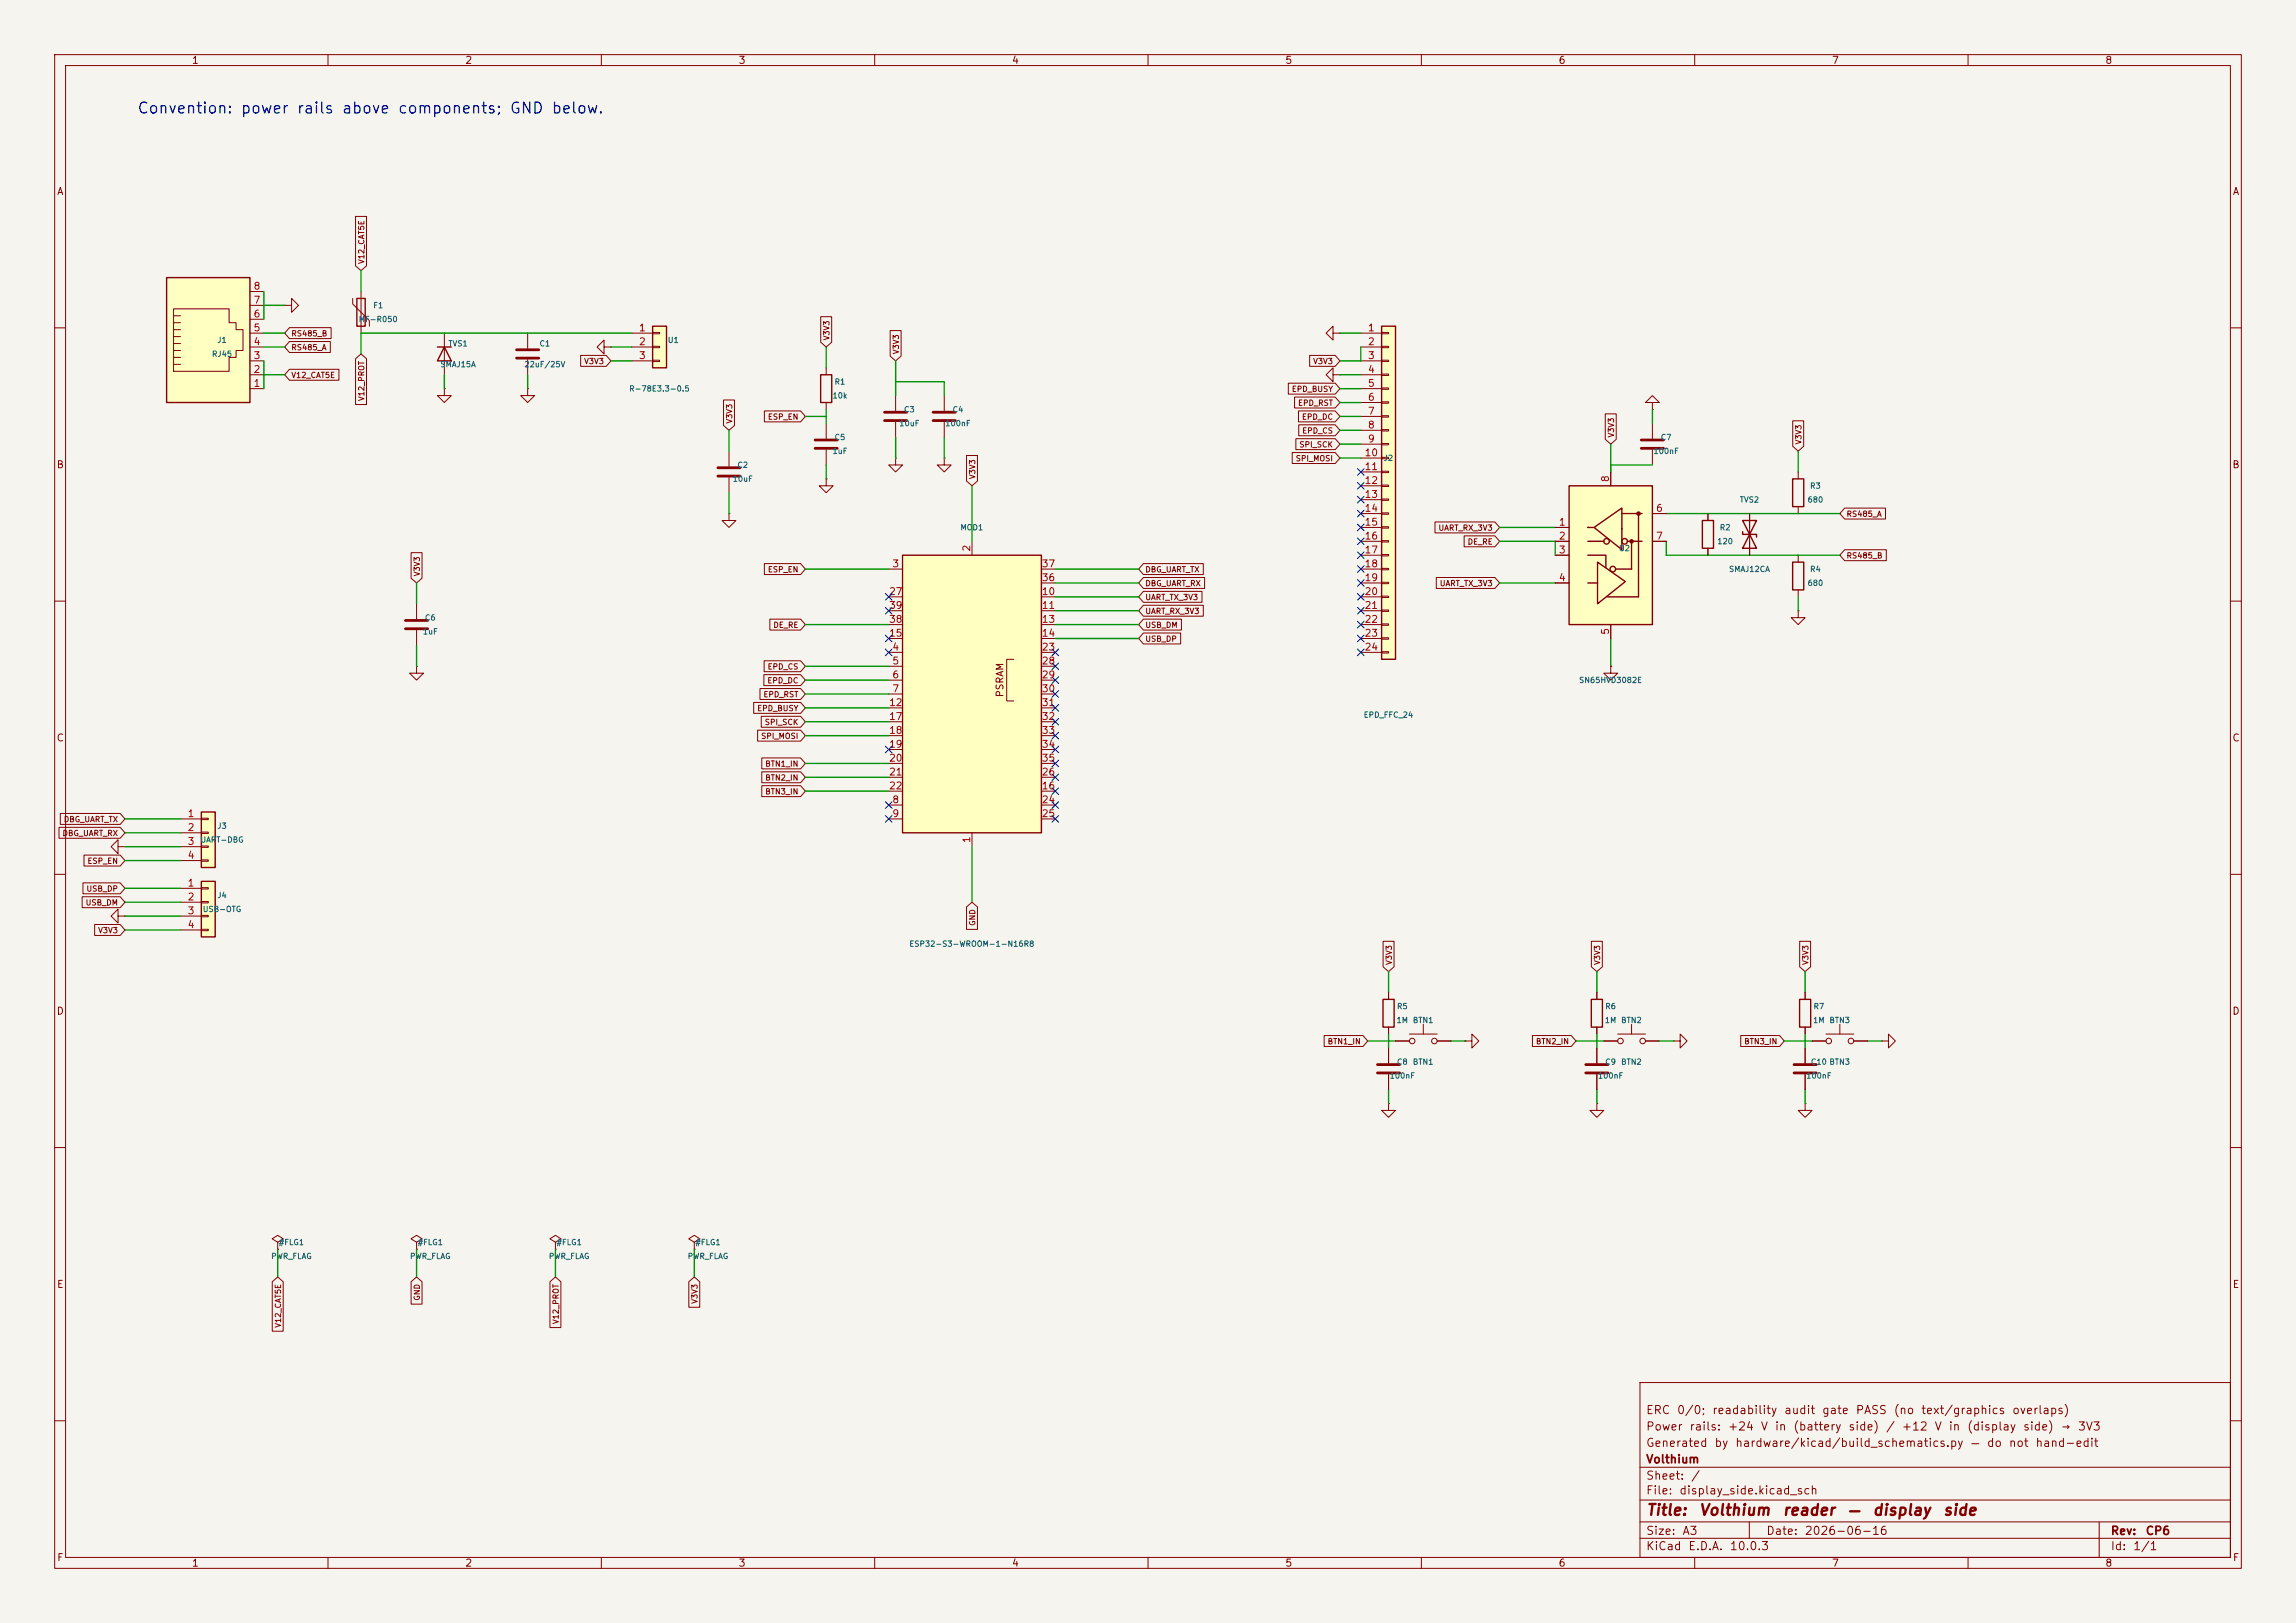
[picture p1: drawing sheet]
<svg xmlns="http://www.w3.org/2000/svg" width="420mm" height="297mm" viewBox="0 0 420 297" stroke-linecap="round" stroke-linejoin="round" font-family="sans-serif">
<defs><g id="words">
<text font-size="2" fill="#0000c2" x="25" y="21.3">Convention: power rails above components; GND below.</text>
<g font-size="2" fill="#840000">
<text x="301" y="277.8">Title:</text>
<text x="310.7" y="277.8">Volthium</text>
<text x="325.9" y="277.8">reader</text>
<text x="337.8" y="277.8">—</text>
<text x="342.4" y="277.8">display</text>
<text x="355.3" y="277.8">side</text>
</g>
<g font-size="1.5" fill="#840000">
<text x="301" y="262.1">Power</text>
<text x="301" y="259.1">ERC</text>
<text x="306.6" y="259.1">0/0;</text>
<text x="308.9" y="262.1">rails:</text>
<text x="313.1" y="259.1">readability</text>
<text x="315.9" y="262.1">+24</text>
<text x="322" y="262.1">V</text>
<text x="324.5" y="262.1">in</text>
<text x="326.2" y="259.1">audit</text>
<text x="327.9" y="262.1">(battery</text>
<text x="333.2" y="259.1">gate</text>
<text x="338" y="262.1">side)</text>
<text x="339.3" y="259.1">PASS</text>
<text x="344.9" y="262.1">/</text>
<text x="346.3" y="259.1">(no</text>
<text x="347.7" y="262.1">+12</text>
<text x="351.3" y="259.1">text/graphics</text>
<text x="353.8" y="262.1">V</text>
<text x="356.3" y="262.1">in</text>
<text x="359.7" y="262.1">(display</text>
<text x="368" y="259.1">overlaps)</text>
<text x="369.9" y="262.1">side)</text>
<text x="376.8" y="262.1">→</text>
<text x="380" y="262.1">3V3</text>
<text x="301" y="268.1">Volthium</text>
<text x="301" y="265.1">Generated</text>
<text x="313.5" y="265.1">by</text>
<text x="317.3" y="265.1">hardware/kicad/build_schematics.py</text>
<text x="360.3" y="265.1">—</text>
<text x="363.3" y="265.1">do</text>
<text x="367.3" y="265.1">not</text>
<text x="372.2" y="265.1">hand-edit</text>
<text x="301" y="273.8">File:</text>
<text x="301" y="271.1">Sheet:</text>
<text x="307.1" y="273.8">display_side.kicad_sch</text>
<text x="309.2" y="271.1">/</text>
<text x="301" y="281.2">Size:</text>
<text x="307.6" y="281.2">A3</text>
<text x="323" y="281.2">Date:</text>
<text x="330" y="281.2">2026-06-16</text>
<text x="386" y="281.2">Rev:</text>
<text x="392.4" y="281.2">CP6</text>
<text x="301" y="284">KiCad</text>
<text x="308.7" y="284">E.D.A.</text>
<text x="316.3" y="284">10.0.3</text>
<text x="386" y="284">Id:</text>
<text x="390.1" y="284">1/1</text>
</g>
<g font-size="1.3" fill="#840000">
<text x="35" y="12">1</text>
<text x="85" y="12">2</text>
<text x="135" y="12">3</text>
<text x="185" y="12">4</text>
<text x="235" y="12">5</text>
<text x="285" y="12">6</text>
<text x="335" y="12">7</text>
<text x="385" y="12">8</text>
<text x="10.3" y="36">A</text>
<text x="408.3" y="36">A</text>
<text x="10.3" y="86">B</text>
<text x="408.2" y="86">B</text>
<text x="183.9" y="127.7" transform="rotate(-90 183.9 127.7)">PSRAM</text>
<text x="10.3" y="136">C</text>
<text x="408.2" y="136">C</text>
<text x="10.3" y="186">D</text>
<text x="408.2" y="186">D</text>
<text x="10.3" y="236">E</text>
<text x="408.3" y="236">E</text>
<text x="10.3" y="286">F</text>
<text x="35" y="287">1</text>
<text x="85" y="287">2</text>
<text x="135" y="287">3</text>
<text x="185" y="287">4</text>
<text x="235" y="287">5</text>
<text x="285" y="287">6</text>
<text x="335" y="287">7</text>
<text x="385" y="287">8</text>
<text x="408.3" y="286">F</text>
</g>
<g font-size="1.3" fill="#a90000">
<text x="46.3" y="53.3">8</text>
<text x="46.3" y="58.4">6</text>
<text x="46.3" y="55.9">7</text>
<text x="46.3" y="63.5">4</text>
<text x="46.3" y="60.9">5</text>
<text x="116.8" y="60.9">1</text>
<text x="116.8" y="63.5">2</text>
<text x="250.1" y="60.9">1</text>
<text x="250.1" y="63.5">2</text>
<text x="46.3" y="71.1">1</text>
<text x="46.3" y="68.6">2</text>
<text x="46.3" y="66">3</text>
<text x="116.8" y="66">3</text>
<text x="250.1" y="66">3</text>
<text x="250.1" y="68.6">4</text>
<text x="250.1" y="71.1">5</text>
<text x="250.1" y="73.6">6</text>
<text x="250.1" y="76.2">7</text>
<text x="249.5" y="83.8">10</text>
<text x="250.1" y="78.7">8</text>
<text x="250.1" y="81.3">9</text>
<text x="249.5" y="86.3">11</text>
<text x="249.5" y="88.9">12</text>
<text x="294.6" y="88.3" transform="rotate(-90 294.6 88.3)">8</text>
<text x="249.5" y="91.4">13</text>
<text x="249.5" y="94">14</text>
<text x="302.8" y="94">6</text>
<text x="177.8" y="101" transform="rotate(-90 177.8 101)">2</text>
<text x="249.5" y="96.5">15</text>
<text x="249.5" y="99">16</text>
<text x="249.5" y="101.6">17</text>
<text x="285" y="96.5">1</text>
<text x="285" y="99">2</text>
<text x="285" y="101.6">3</text>
<text x="302.8" y="99">7</text>
<text x="163.1" y="104.1">3</text>
<text x="190.5" y="106.7">36</text>
<text x="190.5" y="104.1">37</text>
<text x="249.5" y="104.1">18</text>
<text x="249.5" y="106.7">19</text>
<text x="285" y="106.7">4</text>
<text x="162.5" y="109.2">27</text>
<text x="162.5" y="111.7">39</text>
<text x="190.5" y="109.2">10</text>
<text x="190.5" y="111.7">11</text>
<text x="249.5" y="109.2">20</text>
<text x="249.5" y="111.7">21</text>
<text x="162.5" y="116.8">15</text>
<text x="162.5" y="114.3">38</text>
<text x="163.1" y="119.4">4</text>
<text x="190.5" y="114.3">13</text>
<text x="190.5" y="116.8">14</text>
<text x="190.5" y="119.4">23</text>
<text x="249.5" y="114.3">22</text>
<text x="249.5" y="116.8">23</text>
<text x="249.5" y="119.4">24</text>
<text x="294.6" y="116.3" transform="rotate(-90 294.6 116.3)">5</text>
<text x="163.1" y="121.9">5</text>
<text x="163.1" y="124.4">6</text>
<text x="190.5" y="121.9">28</text>
<text x="190.5" y="124.4">29</text>
<text x="162.5" y="129.5">12</text>
<text x="163.1" y="127">7</text>
<text x="190.5" y="127">30</text>
<text x="190.5" y="129.5">31</text>
<text x="162.5" y="132.1">17</text>
<text x="162.5" y="134.6">18</text>
<text x="162.5" y="137.1">19</text>
<text x="190.5" y="132.1">32</text>
<text x="190.5" y="134.6">33</text>
<text x="190.5" y="137.1">34</text>
<text x="162.5" y="139.7">20</text>
<text x="162.5" y="142.2">21</text>
<text x="190.5" y="142.2">26</text>
<text x="190.5" y="139.7">35</text>
<text x="34.2" y="149.8">1</text>
<text x="162.5" y="144.8">22</text>
<text x="163.1" y="147.3">8</text>
<text x="163.1" y="149.8">9</text>
<text x="190.5" y="144.8">16</text>
<text x="190.5" y="147.3">24</text>
<text x="190.5" y="149.8">25</text>
<text x="34.2" y="152.4">2</text>
<text x="34.2" y="154.9">3</text>
<text x="177.8" y="154.4" transform="rotate(-90 177.8 154.4)">1</text>
<text x="34.2" y="157.5">4</text>
<text x="34.2" y="162.5">1</text>
<text x="34.2" y="165.1">2</text>
<text x="34.2" y="167.6">3</text>
<text x="34.2" y="170.2">4</text>
</g>
<g font-size="1" fill="#840000">
<text x="66.9" y="48.4" transform="rotate(-90 66.9 48.4)">V12_CAT5E</text>
<text x="53.2" y="61.8">RS485_B</text>
<text x="53.2" y="64.3">RS485_A</text>
<text x="152" y="62.4" transform="rotate(-90 152 62.4)">V3V3</text>
<text x="164.7" y="64.9" transform="rotate(-90 164.7 64.9)">V3V3</text>
<text x="53.2" y="69.4">V12_CAT5E</text>
<text x="106.8" y="66.9">V3V3</text>
<text x="236.2" y="72">EPD_BUSY</text>
<text x="240.1" y="66.9">V3V3</text>
<text x="66.9" y="73.5" transform="rotate(-90 66.9 73.5)">V12_PROT</text>
<text x="134.2" y="77.6" transform="rotate(-90 134.2 77.6)">V3V3</text>
<text x="140.4" y="77">ESP_EN</text>
<text x="237.3" y="74.5">EPD_RST</text>
<text x="238.1" y="77">EPD_DC</text>
<text x="237.6" y="82.1">SPI_SCK</text>
<text x="238.1" y="79.6">EPD_CS</text>
<text x="295.5" y="80.2" transform="rotate(-90 295.5 80.2)">V3V3</text>
<text x="329.8" y="81.4" transform="rotate(-90 329.8 81.4)">V3V3</text>
<text x="178.6" y="87.8" transform="rotate(-90 178.6 87.8)">V3V3</text>
<text x="236.9" y="84.7">SPI_MOSI</text>
<text x="337.7" y="94.8">RS485_A</text>
<text x="263" y="97.4">UART_RX_3V3</text>
<text x="268.4" y="99.9">DE_RE</text>
<text x="77" y="105.6" transform="rotate(-90 77 105.6)">V3V3</text>
<text x="140.4" y="105">ESP_EN</text>
<text x="209.4" y="105">DBG_UART_TX</text>
<text x="209.4" y="107.5">DBG_UART_RX</text>
<text x="263.3" y="107.5">UART_TX_3V3</text>
<text x="337.7" y="102.4">RS485_B</text>
<text x="209.4" y="110.1">UART_TX_3V3</text>
<text x="209.4" y="112.6">UART_RX_3V3</text>
<text x="141.4" y="115.1">DE_RE</text>
<text x="209.4" y="117.7">USB_DP</text>
<text x="209.4" y="115.1">USB_DM</text>
<text x="140.3" y="125.3">EPD_DC</text>
<text x="140.3" y="122.8">EPD_CS</text>
<text x="138.4" y="130.4">EPD_BUSY</text>
<text x="139.6" y="127.8">EPD_RST</text>
<text x="139.1" y="135.5">SPI_MOSI</text>
<text x="139.8" y="132.9">SPI_SCK</text>
<text x="139.9" y="143.1">BTN2_IN</text>
<text x="139.9" y="140.5">BTN1_IN</text>
<text x="139.9" y="145.6">BTN3_IN</text>
<text x="11.3" y="153.2">DBG_UART_RX</text>
<text x="11.6" y="150.7">DBG_UART_TX</text>
<text x="15.9" y="158.3">ESP_EN</text>
<text x="15.6" y="165.9">USB_DM</text>
<text x="15.7" y="163.4">USB_DP</text>
<text x="17.9" y="171">V3V3</text>
<text x="178.6" y="169.5" transform="rotate(-90 178.6 169.5)">GND</text>
<text x="254.8" y="176.7" transform="rotate(-90 254.8 176.7)">V3V3</text>
<text x="292.9" y="176.7" transform="rotate(-90 292.9 176.7)">V3V3</text>
<text x="331" y="176.7" transform="rotate(-90 331 176.7)">V3V3</text>
<text x="242.8" y="191.3">BTN1_IN</text>
<text x="280.9" y="191.3">BTN2_IN</text>
<text x="319" y="191.3">BTN3_IN</text>
<text x="77" y="238.1" transform="rotate(-90 77 238.1)">GND</text>
<text x="127.8" y="238.7" transform="rotate(-90 127.8 238.7)">V3V3</text>
<text x="51.6" y="243.1" transform="rotate(-90 51.6 243.1)">V12_CAT5E</text>
<text x="102.4" y="242.4" transform="rotate(-90 102.4 242.4)">V12_PROT</text>
</g>
<g font-size="1" fill="#006464">
<text x="65.5" y="59.2">MF-R050</text>
<text x="68.2" y="56.6">F1</text>
<text x="38.7" y="65.5">RJ45</text>
<text x="39.7" y="63">J1</text>
<text x="81.9" y="63.6">TVS1</text>
<text x="98.6" y="63.6">C1</text>
<text x="122.1" y="63">U1</text>
<text x="80.5" y="67.4">SMAJ15A</text>
<text x="95.8" y="67.4">22uF/25V</text>
<text x="115" y="71.9">R-78E3.3-0.5</text>
<text x="152.6" y="70.6">R1</text>
<text x="152.2" y="73.2">10k</text>
<text x="165.3" y="75.7">C3</text>
<text x="174.2" y="75.7">C4</text>
<text x="152.2" y="83.3">1uF</text>
<text x="152.6" y="80.8">C5</text>
<text x="164.4" y="78.2">10uF</text>
<text x="172.8" y="78.2">100nF</text>
<text x="302.4" y="83.3">100nF</text>
<text x="303.7" y="80.8">C7</text>
<text x="133.9" y="88.4">10uF</text>
<text x="134.8" y="85.9">C2</text>
<text x="253" y="84.6">J2</text>
<text x="331" y="89.7">R3</text>
<text x="318.1" y="92.2">TVS2</text>
<text x="330.5" y="92.2">680</text>
<text x="175.6" y="97.3">MOD1</text>
<text x="296.1" y="101.1">U2</text>
<text x="314" y="99.8">120</text>
<text x="314.5" y="97.3">R2</text>
<text x="316.2" y="104.9">SMAJ12CA</text>
<text x="330.5" y="107.4">680</text>
<text x="331" y="104.9">R4</text>
<text x="77.6" y="113.8">C6</text>
<text x="77.3" y="116.3">1uF</text>
<text x="288.7" y="125.2">SN65HVD3082E</text>
<text x="249.3" y="131.6">EPD_FFC_24</text>
<text x="36.6" y="154.4">UART-DBG</text>
<text x="39.7" y="151.9">J3</text>
<text x="37" y="167.1">USB-OTG</text>
<text x="39.7" y="164.6">J4</text>
<text x="166.2" y="173.5">ESP32-S3-WROOM-1-N16R8</text>
<text x="255.4" y="184.9">R5</text>
<text x="293.5" y="184.9">R6</text>
<text x="331.6" y="184.9">R7</text>
<text x="255.4" y="187.5">1M</text>
<text x="258.3" y="187.5">BTN1</text>
<text x="293.5" y="187.5">1M</text>
<text x="296.4" y="187.5">BTN2</text>
<text x="331.6" y="187.5">1M</text>
<text x="334.5" y="187.5">BTN3</text>
<text x="254.1" y="197.6">100nF</text>
<text x="255.4" y="195.1">C8</text>
<text x="258.3" y="195.1">BTN1</text>
<text x="292.2" y="197.6">100nF</text>
<text x="293.5" y="195.1">C9</text>
<text x="296.4" y="195.1">BTN2</text>
<text x="330.3" y="197.6">100nF</text>
<text x="331.2" y="195.1">C10 BTN3</text>
<text x="49.5" y="230.6">PWR_FLAG</text>
<text x="50.9" y="228.1">#FLG1</text>
<text x="74.9" y="230.6">PWR_FLAG</text>
<text x="76.3" y="228.1">#FLG1</text>
<text x="100.3" y="230.6">PWR_FLAG</text>
<text x="101.7" y="228.1">#FLG1</text>
<text x="125.7" y="230.6">PWR_FLAG</text>
<text x="127.1" y="228.1">#FLG1</text>
</g>
</g></defs>
<path d="M0 0h420v297h-420z" fill="#f5f4ef" stroke="#f5f4ef" stroke-width=".18"/>
<g fill="none" stroke="#840000" stroke-width=".18">
<path d="M10 10h400v277h-400zM12 12h396v273h-396zM60 10v2M110 10v2M160 10v2M210 10v2M260 10v2M310 10v2M360 10v2M10 60h2M408 60h2M10 110h2"/>
<path d="M408 110h2M10 160h2M408 160h2M10 210h2M408 210h2M127 227.3l1-.6-1-.6-1 .6 1 .6v1.3M127 228.6h.1M300 253h108v32h-108zM10 260h2M300 278.5h108M300 274.5h108M300 268.5h108"/>
<path d="M320 278.5v3M384 278.5v6.5M408 260h2M60 285v2M110 285v2M160 285v2M210 285v2M260 285v2M300 281.5h108M310 285v2M360 285v2"/>
</g>
<path d="M30.5 50.8h15.2v22.9h-15.2z" fill="#ffffc2"/>
<g fill="none" stroke="#840000" stroke-width=".18">
<path d="M31.7 56.5h10.2v2.6h1.3v1.2h1.2v3.8h-1.2v1.3h-1.3v2.5h-10.2zM31.7 57.8h1.3M31.7 59.1h1.3M45.7 58.4h2.6M45.7 55.9h2.6M45.7 53.3h2.6M31.7 61.6h1.3M31.7 62.9h1.3M31.7 64.1h1.3M31.7 65.4h1.3M31.7 66.7h1.3M31.7 60.3h1.3"/>
<path d="M45.7 71.1h2.6M45.7 68.6h2.6M45.7 66h2.6M45.7 63.5h2.6M45.7 61h2.6M294.6 121.9v1.3h1.3l-1.3 1.3-1.2-1.3h1.2M294.6 121.9h.1M254 181.6v1.3M254 188v1.2M254 191.8v2.8M254 196.6v2.8M255.3 190.5h2.5"/>
<path d="M257.8 189.2h5.1M260.3 187.5v1.7M262.9 190.5h2.5M268 190.5h1.2v-1.3l1.3 1.3-1.3 1.3v-1.3M268 190.5h.1M292.1 181.6v1.3M292.1 188v1.2M292.1 191.8v2.8M292.1 196.6v2.8M293.4 190.5h2.5M295.9 189.2h5.1M298.4 187.5v1.7"/>
<path d="M301 190.5h2.5M306.1 190.5h1.2v-1.3l1.3 1.3-1.3 1.3v-1.3M306.1 190.5h.1M330.2 181.6v1.3M330.2 188v1.2M330.2 191.8v2.8M330.2 196.6v2.8M331.5 190.5h2.5M334 189.2h5.1M336.5 187.5v1.7M339.1 190.5h2.5M344.2 190.5h1.2v-1.3l1.3 1.3-1.3 1.3v-1.3"/>
<path d="M344.2 190.5h.1M254 201.9v1.3h1.3l-1.3 1.3-1.3-1.3h1.3M254 201.9h.1M292.1 201.9v1.3h1.3l-1.3 1.3-1.3-1.3h1.3M292.1 201.9h.1M330.2 201.9v1.3h1.3l-1.3 1.3-1.3-1.3h1.3M330.2 201.9h.1"/>
<circle cx="258.3" cy="190.5" r=".51"/>
<circle cx="262.4" cy="190.5" r=".51"/>
<circle cx="296.4" cy="190.5" r=".51"/>
<circle cx="300.5" cy="190.5" r=".51"/>
<circle cx="334.5" cy="190.5" r=".51"/>
<circle cx="338.6" cy="190.5" r=".51"/>
</g>
<path d="M30.5 50.8h15.2v22.9h-15.2zM253 182.9h2v5.1h-2zM291.1 182.9h2v5.1h-2zM329.2 182.9h2v5.1h-2z" fill="none" stroke="#840000" stroke-width=".25"/>
<path d="M252 194.8h4M252 196.3h4M290.1 194.8h4M290.1 196.3h4M328.2 194.8h4M328.2 196.3h4" fill="none" stroke="#840000" stroke-width=".51"/>
<path d="M287 88.9h15.3v25.4h-15.3z" fill="#ffffc2"/>
<g fill="none" stroke="#840000" stroke-width=".25">
<path d="M287 88.9h15.3v25.4h-15.3zM290.4 99.1h3M290.6 96.5h-.2h1.1M291.6 96.5l5.1-3.5v7.6zM296.7 94h3.7M297.7 99.1h2.7M298.4 99.1v5h-2.9M299.7 94v15.2h-5.7M327.9 87.6h2v5.1h-2zM290.4 101.6h3.4v2.3M290.4 106.7h1.7M292.2 102.9l5.1 3.5-5.1 4.1z"/>
<circle cx="293.9" cy="99.1" r=".51"/>
<circle cx="297.2" cy="99.1" r=".51"/>
<circle cx="295" cy="104.1" r=".51"/>
</g>
<g fill="#840000" stroke="#840000" stroke-width=".25">
<circle cx="298.5" cy="99.1" r=".28"/>
<circle cx="299.7" cy="94" r=".28"/>
</g>
<g fill="none" stroke="#840000" stroke-width=".18">
<path d="M284.5 96.5h2.5M284.5 99.1h2.5M294.6 86.4v2.5M302.3 99.1h2.5M302.3 94h2.5M328.9 86.4v1.2M328.9 92.7v1.3M76.2 110.5v2.8M76.2 115.3v2.8M284.5 101.6h2.5M284.5 106.7h2.5M294.6 114.3v2.5"/>
<path d="M328.9 111.8v1.2h1.3l-1.3 1.3-1.2-1.3h1.2M328.9 111.8h.1M76.2 121.9v1.3h1.3l-1.3 1.3-1.3-1.3h1.3M76.2 121.9h.1M21.6 154.9v-1.2l-1.3 1.2 1.3 1.3v-1.3h1.3M22.9 154.9h.1M21.6 167.6v-1.2l-1.3 1.2 1.3 1.3v-1.3h1.3M22.9 167.6h.1"/>
</g>
<path d="M74.2 113.5h4M74.2 115.1h4" fill="none" stroke="#840000" stroke-width=".51"/>
<path d="M36.8 148.6h2.6v10.2h-2.6z" fill="#ffffc2"/>
<path d="M36.8 148.6h2.6v10.2h-2.6z" fill="none" stroke="#840000" stroke-width=".25"/>
<path d="M33 149.9h3.8M33 152.4h3.8M33 154.9h3.8M33 157.5h3.8M36.8 149.7h1.3v.3h-1.3zM36.8 152.3h1.3v.2h-1.3zM36.8 154.8h1.3v.3h-1.3zM36.8 157.4h1.3v.2h-1.3z" fill="none" stroke="#840000" stroke-width=".18"/>
<path d="M36.8 161.3h2.6v10.2h-2.6z" fill="#ffffc2"/>
<path d="M311.4 95.3h2v5h-2zM318.8 95.3h2.5l-2.5 5h2.5zM318.8 97.3v.5h2.5v.5M327.9 102.9h2v5.1h-2zM36.8 161.3h2.6v10.2h-2.6z" fill="none" stroke="#840000" stroke-width=".25"/>
<g fill="none" stroke="#840000" stroke-width=".18">
<path d="M243.8 68.6v-1.3l-1.2 1.3 1.2 1.3v-1.3h1.3M243.8 61v-1.3l-1.2 1.3 1.2 1.2v-1.2h1.3M245.1 68.6h.1M245.1 61h.1M302.3 73.7h1.2l-1.2-1.3-1.3 1.3h1.3v1.2M302.3 74.9h.1M302.3 77.5v2.8M302.3 82.3v2.8M312.4 94v1.3M320 94v7.6M312.4 100.3v1.3M328.9 101.6v1.3"/>
<path d="M328.9 108v1.2M33 162.6h3.8M33 165.1h3.8M33 167.6h3.8M33 170.2h3.8M36.8 162.4h1.3v.3h-1.3zM36.8 165h1.3v.2h-1.3zM36.8 167.5h1.3v.3h-1.3zM36.8 170.1h1.3v.2h-1.3z"/>
</g>
<path d="M300.2 80.5h4.1M300.2 82h4.1" fill="none" stroke="#840000" stroke-width=".51"/>
<path d="M252.7 59.7h2.6v61h-2.6z" fill="#ffffc2"/>
<path d="M65.3 54.6h1.5v5.1h-1.5zM252.7 59.7h2.6v61h-2.6zM80 63.5h2.5M81.3 63.5l1.2 2.5h-2.5z" fill="none" stroke="#840000" stroke-width=".25"/>
<g fill="none" stroke="#840000" stroke-width=".18">
<path d="M52.1 55.9h1.2v-1.3l1.3 1.3-1.3 1.3v-1.3M52.1 55.9h.1M64.5 54.6v1l3.1 3.1v1M66 53.3v7.7M81.3 71.1v1.3h1.2l-1.2 1.3-1.3-1.3h1.3M81.3 71.1h.1M81.3 61v7.6M96.5 71.1v1.3h1.3l-1.3 1.3-1.3-1.3h1.3M96.5 71.1h.1M96.5 61v2.8M96.5 65.8v2.8M110.5 63.5v-1.3l-1.3 1.3 1.3 1.3v-1.3h1.3"/>
<path d="M111.8 63.5h.1M248.9 61h3.8M248.9 63.5h3.8M248.9 66h3.8M248.9 68.6h3.8M248.9 71.1h3.8M248.9 73.7h3.8M248.9 76.2h3.8M248.9 78.7h3.8M252.7 60.8h1.3v.3h-1.3zM252.7 63.4h1.3v.2h-1.3zM252.7 65.9h1.3v.3h-1.3z"/>
<path d="M252.7 68.5h1.3v.2h-1.3zM252.7 71h1.3v.2h-1.3zM252.7 73.5h1.3v.3h-1.3zM252.7 76.1h1.3v.2h-1.3zM252.7 78.6h1.3v.3h-1.3zM248.9 81.3h3.8M248.9 83.8h3.8M248.9 86.4h3.8M248.9 88.9h3.8M248.9 91.4h3.8M248.9 94h3.8M248.9 96.5h3.8"/>
<path d="M248.9 99.1h3.8M252.7 81.2h1.3v.2h-1.3zM252.7 83.7h1.3v.2h-1.3zM252.7 86.2h1.3v.3h-1.3zM252.7 88.8h1.3v.2h-1.3zM252.7 91.3h1.3v.3h-1.3zM252.7 93.9h1.3v.2h-1.3zM252.7 96.4h1.3v.2h-1.3zM252.7 98.9h1.3v.3h-1.3zM248.9 101.6h3.8M248.9 104.1h3.8M248.9 106.7h3.8"/>
<path d="M248.9 109.2h3.8M248.9 111.8h3.8M248.9 114.3h3.8M248.9 116.8h3.8M248.9 119.4h3.8M252.7 101.5h1.3v.2h-1.3zM252.7 104h1.3v.3h-1.3zM252.7 106.6h1.3v.2h-1.3zM252.7 109.1h1.3v.2h-1.3zM252.7 111.6h1.3v.3h-1.3zM252.7 114.2h1.3v.2h-1.3zM252.7 116.7h1.3v.3h-1.3z"/>
<path d="M252.7 119.3h1.3v.2h-1.3z"/>
</g>
<path d="M94.5 64h4.1M94.5 65.5h4.1" fill="none" stroke="#840000" stroke-width=".51"/>
<path d="M119.4 59.7h2.5v7.6h-2.5z" fill="#ffffc2"/>
<path d="M119.4 59.7h2.5v7.6h-2.5zM150.1 68.6h2v5.1h-2z" fill="none" stroke="#840000" stroke-width=".25"/>
<g fill="none" stroke="#840000" stroke-width=".18">
<path d="M115.6 61h3.8M115.6 63.5h3.8M115.6 66h3.8M119.4 60.8h1.2v.3h-1.2zM119.4 63.4h1.2v.2h-1.2zM119.4 65.9h1.2v.3h-1.2zM151.1 67.3v1.3M151.1 73.7v1.2M151.1 77.5v2.8M163.8 72.4v2.8M163.8 77.2v2.8M172.7 72.4v2.8"/>
<path d="M172.7 77.2v2.8M133.3 94v1.3h1.3l-1.3 1.2-1.2-1.2h1.2M133.3 94h.1M133.3 82.6v2.7M133.3 87.4v2.8M151.1 87.6v1.3h1.3l-1.3 1.3-1.2-1.3h1.2M151.1 87.6h.1M151.1 82.3v2.8M163.8 83.8v1.3h1.3l-1.3 1.3-1.2-1.3h1.2M163.8 83.8h.1M172.7 83.8v1.3h1.3l-1.3 1.3-1.3-1.3h1.3M172.7 83.8h.1"/>
</g>
<path d="M161.8 75.4h4.1M161.8 77h4.1M170.7 75.4h4.1M170.7 77h4.1M131.3 85.6h4.1M131.3 87.1h4.1M149.1 80.5h4.1M149.1 82h4.1" fill="none" stroke="#840000" stroke-width=".51"/>
<path d="M165.1 101.6h25.4v50.8h-25.4z" fill="#ffffc2"/>
<path d="M165.1 101.6h25.4v50.8h-25.4z" fill="none" stroke="#840000" stroke-width=".25"/>
<g fill="none" stroke="#840000" stroke-width=".18">
<path d="M65 39.6h2v9.1l-1 .8-1-.8zM52.9 60h7.7v2h-7.7l-.8-1zM150.1 58h2v4.6l-1 .9-1-.9zM52.9 67.6h9.1v2h-9.1l-.8-1zM52.9 62.5h7.5v2h-7.5l-.8-1zM65 65.6l1-.8 1 .8v8.4h-2zM106.2 65h4.7l.9 1-.9 1h-4.7zM132.3 73.2h2.1v4.7l-1.1 .8-1-.8zM139.8 75.2h6.6l.9 1-.9 1h-6.6zM162.8 60.5h2v4.7l-1 .8-1-.8zM235.7 70.1h8.5l.9 1-.9 1h-8.5zM236.8 72.7h7.4l.9 1-.9 1h-7.4z"/>
<path d="M237.5 75.2h6.7l.9 1-.9 1h-6.7zM237.6 77.7h6.6l.9 1-.9 1h-6.6zM239.6 65h4.6l.9 1-.9 1h-4.6zM293.6 75.7h2v4.7l-1 .9-1-.9zM327.9 77h2v4.7l-1 .9-1-.9zM176.8 83.4h2v4.6l-1 .9-1-.9zM177.8 99.1v2.5M236.4 82.8h7.8l.9 1-.9 1h-7.8zM237 80.3h7.2l.9 1-.9 1h-7.2zM262.5 95.5h10.9l.9 1-.9 1h-10.9zM267.8 98.1h5.6l.9 1-.9 1h-5.6zM284.5 96.5h2.5"/>
<path d="M284.5 99.1h2.5M294.6 86.4v2.5M302.3 99.1h2.5M302.3 94h2.5M312.4 94v1.3M320 94v2.5M320 99.1v2.5M337.4 93h7.5v2h-7.5l-.9-1zM75.2 101.1h2v4.7l-1 .9-1-.9zM139.8 103.1h6.6l.9 1-.9 1h-6.6zM140.8 113.3h5.6l.9 1-.9 1h-5.6zM162.6 104.1h2.5"/>
<path d="M162.6 119.4h2.5M162.6 109.2h2.5M162.6 111.8h2.5M162.6 114.3h2.5M162.6 116.8h2.5M190.5 104.1h2.5M190.5 119.4h2.5M190.5 109.2h2.5M190.5 111.8h2.5M190.5 114.3h2.5M190.5 116.8h2.5M190.5 106.7h2.5"/>
<path d="M209.2 115.8h6.8v2h-6.8l-.9-1zM209.2 108.2h10.7v2h-10.7l-.9-1zM209.2 110.8h10.9v2h-10.9l-.9-1zM209.2 103.1h10.9v2h-10.9l-.9-1zM209.2 105.7h11.1v2h-11.1l-.9-1zM209.2 113.3h6.9v2h-6.9l-.9-1zM262.7 105.7h10.7l.9 1-.9 1h-10.7zM284.5 106.7h2.5M284.5 101.6h2.5M294.6 114.3v2.5M312.4 100.3v1.3M337.4 100.6h7.6v2h-7.6l-.9-1z"/>
<path d="M137.9 128.5h8.5l.9 1-.9 1h-8.5zM138.6 133.6h7.8l.9 1-.9 1h-7.8zM139 126h7.4l.9 1-.9 1h-7.4zM139.3 131.1h7.1l.9 1-.9 1h-7.1zM139.3 138.7h7.1l.9 1-.9 1h-7.1zM139.7 123.5h6.7l.9 1-.9 1h-6.7zM139.8 120.9h6.6l.9 1-.9 1h-6.6zM162.6 121.9h2.5M162.6 124.5h2.5M162.6 127h2.5M162.6 129.5h2.5M162.6 132.1h2.5"/>
<path d="M162.6 134.6h2.5M162.6 137.2h2.5M162.6 139.7h2.5M185.4 120.7h-1.3v7.6h1.3M190.5 121.9h2.5M190.5 124.5h2.5M190.5 127h2.5M190.5 129.5h2.5M190.5 132.1h2.5M190.5 134.6h2.5M190.5 137.2h2.5M190.5 139.7h2.5"/>
<path d="M294.6 121.9h.1M10.8 151.4h11.2l.9 1-.9 1h-11.2zM11 148.9h11l.9 1-.9 1h-11zM15.4 156.5h6.6l.9 1-.9 1h-6.6zM139.3 141.2h7.1l.9 1-.9 1h-7.1zM139.3 143.8h7.1l.9 1-.9 1h-7.1zM162.6 147.3h2.5M162.6 149.9h2.5M162.6 144.8h2.5M162.6 142.2h2.5M177.8 152.4v2.5M190.5 147.3h2.5"/>
<path d="M190.5 149.9h2.5M190.5 144.8h2.5M190.5 142.2h2.5M15 164.1h7l.9 1-.9 1h-7zM15.2 161.6h6.8l.9 1-.9 1h-6.8zM17.3 169.2h4.7l.9 1-.9 1h-4.7zM176.8 166l1-.9 1 .9v4.1h-2zM253 172.3h2v4.6l-1 .9-1-.9zM291.1 172.3h2v4.6l-1 .9-1-.9zM329.2 172.3h2v4.6l-1 .9-1-.9zM242.2 189.5h7.1l.9 1-.9 1h-7.1zM254 181.6v1.3"/>
<path d="M254 188v1.2M254 191.8v2.8M254 196.6v2.8M255.3 190.5h2.5M262.9 190.5h2.5M280.3 189.5h7.1l.9 1-.9 1h-7.1zM292.1 181.6v1.3M292.1 188v1.2M292.1 191.8v2.8M292.1 196.6v2.8M293.4 190.5h2.5M301 190.5h2.5"/>
<path d="M318.4 189.5h7.1l.9 1-.9 1h-7.1zM330.2 181.6v1.3M330.2 188v1.2M330.2 191.8v2.8M330.2 196.6v2.8M331.5 190.5h2.5M339.1 190.5h2.5M49.8 234.6l1-.9 1 .9v9h-2zM50.8 227.3l1-.6-1-.6-1 .6 1 .6v1.3M50.8 228.6h.1M75.2 234.6l1-.9 1 .9v4.1h-2zM76.2 227.3l1-.6-1-.6-1 .6 1 .6v1.3"/>
<path d="M76.2 228.6h.1M100.6 234.6l1-.9 1 .9v8.3h-2zM101.6 227.3l1-.6-1-.6-1 .6 1 .6v1.3M101.6 228.6h.1M126 234.6l1-.9 1 .9v4.6h-2z"/>
</g>
<g fill="none" stroke="#009600" stroke-width=".25">
<path d="M48.3 55.9h3.8M48.3 53.3v5.1M66 49.5v3.8M48.3 63.5h3.8M48.3 61h3.8M48.3 66v5.1M48.3 68.6h3.8M81.3 68.6v2.5M96.5 68.6v2.5M111.8 63.5h3.8M111.8 66h3.8M115.6 61h-49.6v3.8"/>
<path d="M133.3 78.7v3.9M147.3 76.2h3.8M151.1 63.5v3.8M151.1 74.9v2.6M163.8 69.9h8.9v2.5M163.8 66v6.4M245.1 61h3.8M245.1 78.7h3.8M245.1 71.1h3.8M245.1 68.6h3.8M245.1 76.2h3.8M245.1 73.7h3.8"/>
<path d="M248.9 63.5v2.5h-3.8M302.3 74.9v2.6M133.3 90.2v3.8M151.1 85.1v2.5M163.8 80v3.8M172.7 80v3.8M177.8 88.9v10.2M245.1 83.8h3.8M245.1 81.3h3.8M274.3 96.5h10.2M274.3 99.1h10.2v2.5M294.6 81.3v5.1"/>
<path d="M294.6 85.1h7.7M304.8 99.1v2.5h31.7M304.8 94h31.7M328.9 82.6v3.8M76.2 106.7v3.8M76.2 118.1v3.8M147.3 104.1h15.3M147.3 114.3h15.3M193 104.1h15.3M193 114.3h15.3M193 111.8h15.3M193 106.7h15.3"/>
<path d="M193 109.2h15.3M193 116.8h15.3M274.3 106.7h10.2M294.6 116.8v5.1M328.9 109.2v2.6M147.3 124.5h15.3M147.3 127h15.3M147.3 139.7h15.3M147.3 134.6h15.3M147.3 121.9h15.3M147.3 132.1h15.3M147.3 129.5h15.3"/>
<path d="M22.9 149.9h10.1M22.9 152.4h10.1M22.9 154.9h10.1M22.9 157.5h10.1M147.3 144.8h15.3M147.3 142.2h15.3M177.8 154.9v10.2M22.9 170.2h10.1M22.9 165.1h10.1M22.9 162.6h10.1M22.9 167.6h10.1M254 177.8v3.8"/>
<path d="M292.1 177.8v3.8M330.2 177.8v3.8M250.2 190.5h5.1M254 189.2v2.6M254 199.4v2.5M265.4 190.5h2.6M288.3 190.5h5.1M292.1 189.2v2.6M292.1 199.4v2.5M303.5 190.5h2.6M326.4 190.5h5.1M330.2 189.2v2.6"/>
<path d="M330.2 199.4v2.5M341.6 190.5h2.6M50.8 228.6v5.1M76.2 228.6v5.1M101.6 228.6v5.1M127 228.6v5.1"/>
</g>
<g fill="none" stroke="#000084" stroke-width=".18">
<path d="M248.3 85.8l1.2 1.2M248.3 88.3l1.2 1.2M248.3 95.9l1.2 1.2M248.3 90.8l1.2 1.2M248.3 93.4l1.2 1.2M248.3 98.5l1.2 1.2M249.5 90.8l-1.2 1.2M249.5 88.3l-1.2 1.2M249.5 85.8l-1.2 1.2M249.5 95.9l-1.2 1.2M249.5 93.4l-1.2 1.2M249.5 98.5l-1.2 1.2"/>
<path d="M162 111.2l1.2 1.2M162 108.6l1.2 1.2M162 118.8l1.2 1.2M162 116.2l1.2 1.2M163.2 111.2l-1.2 1.2M163.2 108.6l-1.2 1.2M163.2 118.8l-1.2 1.2M163.2 116.2l-1.2 1.2M192.4 118.8l1.2 1.2M193.6 118.8l-1.2 1.2M248.3 116.2l1.2 1.2M248.3 106.1l1.2 1.2"/>
<path d="M248.3 113.7l1.2 1.2M248.3 111.2l1.2 1.2M248.3 103.5l1.2 1.2M248.3 108.6l1.2 1.2M248.3 118.8l1.2 1.2M248.3 101l1.2 1.2M249.5 116.2l-1.2 1.2M249.5 106.1l-1.2 1.2M249.5 113.7l-1.2 1.2M249.5 111.2l-1.2 1.2M249.5 103.5l-1.2 1.2M249.5 108.6l-1.2 1.2"/>
<path d="M249.5 118.8l-1.2 1.2M249.5 101l-1.2 1.2M162 136.6l1.2 1.2M163.2 136.6l-1.2 1.2M192.4 134l1.2 1.2M192.4 128.9l1.2 1.2M192.4 136.6l1.2 1.2M192.4 131.5l1.2 1.2M192.4 126.4l1.2 1.2M192.4 123.9l1.2 1.2M192.4 121.3l1.2 1.2M192.4 139.1l1.2 1.2"/>
<path d="M193.6 134l-1.2 1.2M193.6 128.9l-1.2 1.2M193.6 136.6l-1.2 1.2M193.6 131.5l-1.2 1.2M193.6 126.4l-1.2 1.2M193.6 123.9l-1.2 1.2M193.6 121.3l-1.2 1.2M193.6 139.1l-1.2 1.2M162 146.7l1.2 1.2M162 149.3l1.2 1.2M163.2 146.7l-1.2 1.2M163.2 149.3l-1.2 1.2"/>
<path d="M192.4 141.6l1.2 1.2M192.4 146.7l1.2 1.2M192.4 144.2l1.2 1.2M192.4 149.3l1.2 1.2M193.6 141.6l-1.2 1.2M193.6 146.7l-1.2 1.2M193.6 144.2l-1.2 1.2M193.6 149.3l-1.2 1.2"/>
</g>
<use href="#words"/>
</svg>
